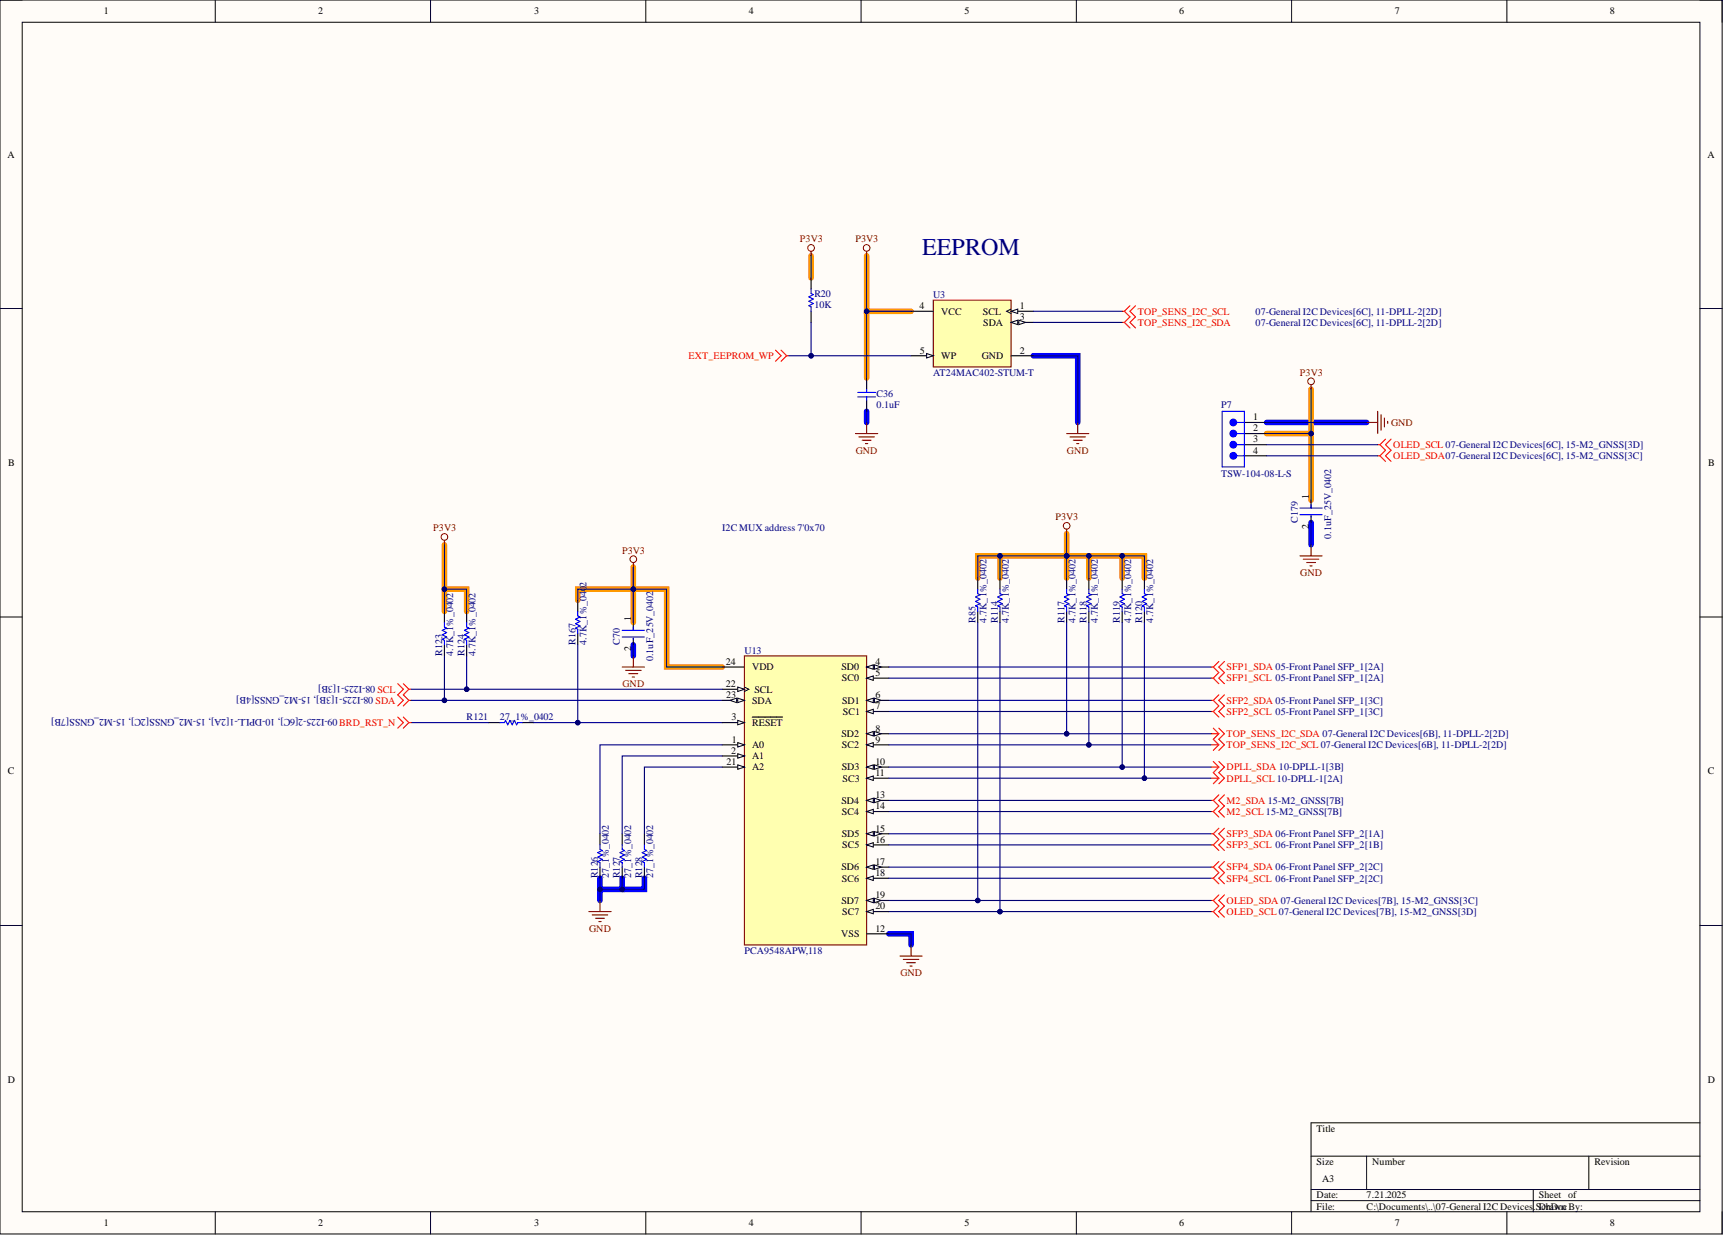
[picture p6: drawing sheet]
<svg xmlns="http://www.w3.org/2000/svg" width="393mm" height="282mm" viewBox="0 0 393 282" stroke-linecap="round" stroke-linejoin="round" font-family="sans-serif">
<defs><g id="words">
<text font-size="5.5" fill="#000080" x="210.5" y="58.2">EEPROM</text>
<g font-size="2.3">
<text x="23.7" y="3.3">1</text>
<text x="72.6" y="3.3">2</text>
<text x="121.9" y="3.3">3</text>
<text x="171" y="3.3">4</text>
<text x="220.2" y="3.3">5</text>
<text x="269.2" y="3.3">6</text>
<text x="318.4" y="3.3">7</text>
<text x="367.5" y="3.3">8</text>
<text x="1.7" y="35.9">A</text>
<text x="389.8" y="35.9">A</text>
<text x="209.9" y="70.5">4</text>
<text x="214.8" y="71.8">VCC</text>
<text x="224.4" y="71.8">SCL</text>
<text x="232.8" y="70.5">1</text>
<text x="224.5" y="74.3">SDA</text>
<text x="232.8" y="73.1">3</text>
<text x="210" y="80.7">5</text>
<text x="214.8" y="82">WP</text>
<text x="224.1" y="82">GND</text>
<text x="232.8" y="80.7">2</text>
<text x="286.1" y="95.9">1</text>
<text x="286.1" y="98.4">2</text>
<text x="286.1" y="101">3</text>
<text x="1.9" y="106.4">B</text>
<text x="286.1" y="103.5">4</text>
<text x="389.9" y="106.4">B</text>
<text x="298.8" y="113.9" transform="rotate(-90 298.8 113.9)">1</text>
<text x="298.8" y="120.8" transform="rotate(-90 298.8 120.8)">2</text>
<text x="144.1" y="141.8" transform="rotate(-90 144.1 141.8)">1</text>
<text x="144.1" y="148.7" transform="rotate(-90 144.1 148.7)">2</text>
<text x="165.7" y="151.7">24</text>
<text x="171.7" y="153">VDD</text>
<text x="192.1" y="153">SD0</text>
<text x="192.2" y="155.5">SC0</text>
<text x="199.9" y="151.7">4</text>
<text x="199.9" y="154.3">5</text>
<text x="165.7" y="156.8">22</text>
<text x="165.8" y="159.3">23</text>
<text x="171.7" y="160.6">SDA</text>
<text x="172.2" y="158.1">SCL</text>
<text x="192.3" y="160.6">SD1</text>
<text x="199.9" y="159.3">6</text>
<text x="199.9" y="161.9">7</text>
<text x="167" y="164.4">3</text>
<text x="171.7" y="165.7">RESET</text>
<text x="192.4" y="163.1">SC1</text>
<text x="199.9" y="167">8</text>
<text x="166.9" y="172">2</text>
<text x="167.1" y="169.5">1</text>
<text x="171.7" y="170.8">A0</text>
<text x="171.7" y="173.3">A1</text>
<text x="192.1" y="168.2">SD2</text>
<text x="192.2" y="170.8">SC2</text>
<text x="199.9" y="169.5">9</text>
<text x="1.8" y="176.8">C</text>
<text x="165.9" y="174.6">21</text>
<text x="171.7" y="175.8">A2</text>
<text x="192.2" y="175.8">SD3</text>
<text x="192.3" y="178.4">SC3</text>
<text x="199.9" y="174.6">10</text>
<text x="199.9" y="177.1">11</text>
<text x="389.9" y="176.8">C</text>
<text x="192.1" y="183.4">SD4</text>
<text x="192.2" y="186">SC4</text>
<text x="199.9" y="182.2">13</text>
<text x="199.9" y="184.7">14</text>
<text x="192.2" y="191.1">SD5</text>
<text x="199.9" y="189.8">15</text>
<text x="192.3" y="193.6">SC5</text>
<text x="199.9" y="197.4">17</text>
<text x="199.9" y="192.3">16</text>
<text x="192.1" y="198.7">SD6</text>
<text x="192.2" y="201.2">SC6</text>
<text x="199.9" y="199.9">18</text>
<text x="192.1" y="206.3">SD7</text>
<text x="192.3" y="208.8">SC7</text>
<text x="199.9" y="205">19</text>
<text x="199.9" y="207.6">20</text>
<text x="192" y="213.9">VSS</text>
<text x="199.9" y="212.6">12</text>
<text x="1.8" y="247.2">D</text>
<text x="389.9" y="247.2">D</text>
<text x="300.6" y="258.3">Title</text>
<text x="300.6" y="265.9">Size</text>
<text x="301.8" y="269.7">A3</text>
<text x="313.3" y="265.9">Number</text>
<text x="364" y="265.9">Revision</text>
<text x="300.6" y="273.5">Date:</text>
<text x="312" y="273.5">7.21.2025</text>
<text x="351.3" y="273.5">Sheet of</text>
<text x="23.7" y="279.9">1</text>
<text x="72.6" y="279.9">2</text>
<text x="121.9" y="279.9">3</text>
<text x="171" y="279.9">4</text>
<text x="220.2" y="279.9">5</text>
<text x="269.2" y="279.9">6</text>
<text x="300.6" y="276.1">File:</text>
<text x="312" y="276.1">C:\Documents\..\07-General I2C Devices.SchDocBy:</text>
<text x="318.4" y="279.9">7</text>
<text x="351.3" y="276.1">Drawn</text>
<text x="367.5" y="279.9">8</text>
</g>
<g font-size="2.3" fill="#800000">
<text x="182.6" y="55.3">P3V3</text>
<text x="195.3" y="55.3">P3V3</text>
<text x="296.8" y="85.8">P3V3</text>
<text x="317.6" y="97.2">GND</text>
<text x="195.4" y="103.5">GND</text>
<text x="243.6" y="103.5">GND</text>
<text x="241" y="118.7">P3V3</text>
<text x="98.9" y="121.3">P3V3</text>
<text x="142" y="126.4">P3V3</text>
<text x="296.9" y="131.4">GND</text>
<text x="142.1" y="156.8">GND</text>
<text x="134.5" y="212.6">GND</text>
<text x="205.5" y="222.8">GND</text>
</g>
<g font-size="2.3" fill="#000080">
<text x="185.9" y="67.7">R20</text>
<text x="185.9" y="70.3">10K</text>
<text x="213.1" y="68">U3</text>
<text x="286.6" y="71.8">07-General I2C Devices[6C], 11-DPLL-2[2D]</text>
<text x="286.6" y="74.3">07-General I2C Devices[6C], 11-DPLL-2[2D]</text>
<text x="213.1" y="85.8">AT24MAC402-STUM-T</text>
<text x="200.1" y="90.6">C36</text>
<text x="200.1" y="93.1">0.1uF</text>
<text x="278.8" y="93.1">P7</text>
<text x="278.8" y="108.9">TSW-104-08-L-S</text>
<text x="296.3" y="119.3" transform="rotate(-90 296.3 119.3)">C179</text>
<text x="164.9" y="121.3">I2C MUX address 7'0x70</text>
<text x="303.9" y="123.1" transform="rotate(-90 303.9 123.1)">0.1uF_25V_0402</text>
<text x="133.9" y="133.9" transform="rotate(-90 133.9 133.9)">2</text>
<text x="222.7" y="142.1" transform="rotate(-90 222.7 142.1)">R85</text>
<text x="225.2" y="142.1" transform="rotate(-90 225.2 142.1)">4.7K_1%_0402</text>
<text x="227.8" y="142.1" transform="rotate(-90 227.8 142.1)">R114</text>
<text x="230.3" y="142.1" transform="rotate(-90 230.3 142.1)">4.7K_1%_0402</text>
<text x="243" y="142.1" transform="rotate(-90 243 142.1)">R117</text>
<text x="245.5" y="142.1" transform="rotate(-90 245.5 142.1)">4.7K_1%_0402</text>
<text x="248.1" y="142.1" transform="rotate(-90 248.1 142.1)">R118</text>
<text x="250.6" y="142.1" transform="rotate(-90 250.6 142.1)">4.7K_1%_0402</text>
<text x="255.7" y="142.1" transform="rotate(-90 255.7 142.1)">R119</text>
<text x="258.2" y="142.1" transform="rotate(-90 258.2 142.1)">4.7K_1%_0402</text>
<text x="260.7" y="142.1" transform="rotate(-90 260.7 142.1)">R120</text>
<text x="263.3" y="142.1" transform="rotate(-90 263.3 142.1)">4.7K_1%_0402</text>
<text x="101" y="149.7" transform="rotate(-90 101 149.7)">R123</text>
<text x="103.5" y="149.7" transform="rotate(-90 103.5 149.7)">4.7K_1%_0402</text>
<text x="106" y="149.7" transform="rotate(-90 106 149.7)">R124</text>
<text x="108.6" y="149.7" transform="rotate(-90 108.6 149.7)">4.7K_1%_0402</text>
<text x="131.4" y="147.2" transform="rotate(-90 131.4 147.2)">R167</text>
<text x="133.9" y="147.2" transform="rotate(-90 133.9 147.2)">4.7K_1%_040</text>
<text x="141.5" y="147.2" transform="rotate(-90 141.5 147.2)">C70</text>
<text x="169.9" y="149.2">U13</text>
<text x="149.1" y="151" transform="rotate(-90 149.1 151)">0.1uF_25V_0402</text>
<text x="85.2" y="159.1" transform="rotate(-180 85.2 159.1)">08-I225-1[3B], 15-M2_GNSS[4B]</text>
<text x="85.6" y="156.6" transform="rotate(-180 85.6 156.6)">08-I225-1[3B]</text>
<text x="77" y="164.2" transform="rotate(-180 77 164.2)">09-I225-2[6C], 10-DPLL-1[2A], 15-M2_GNSS[2C], 15-M2_GNSS[7B]</text>
<text x="106.5" y="164.4">R121</text>
<text x="114.1" y="164.4">27_1%_0402</text>
<text x="136.5" y="200.4" transform="rotate(-90 136.5 200.4)">R126</text>
<text x="139" y="200.4" transform="rotate(-90 139 200.4)">27_1%_0402</text>
<text x="141.5" y="200.4" transform="rotate(-90 141.5 200.4)">R127</text>
<text x="144.1" y="200.4" transform="rotate(-90 144.1 200.4)">27_1%_0402</text>
<text x="146.6" y="200.4" transform="rotate(-90 146.6 200.4)">R128</text>
<text x="149.1" y="200.4" transform="rotate(-90 149.1 200.4)">27_1%_0402</text>
<text x="169.9" y="217.7">PCA9548APW,118</text>
</g>
<g font-size="2.3" fill="#f00">
<text x="259.7" y="71.8">TOP_SENS_I2C_SCL</text>
<text x="259.7" y="74.3">TOP_SENS_I2C_SDA</text>
<text x="157.2" y="82">EXT_EEPROM_WP</text>
<text x="318.1" y="102.3">OLED_SCL 07-General I2C Devices[6C], 15-M2_GNSS[3D]</text>
<text x="318.1" y="104.8">OLED_SDA07-General I2C Devices[6C], 15-M2_GNSS[3C]</text>
<text x="280" y="153">SFP1_SDA 05-Front Panel SFP_1[2A]</text>
<text x="280" y="155.5">SFP1_SCL 05-Front Panel SFP_1[2A]</text>
<text x="85.7" y="160.6">SDA</text>
<text x="86.2" y="158.1">SCL</text>
<text x="280" y="160.6">SFP2_SDA 05-Front Panel SFP_1[3C]</text>
<text x="77.4" y="165.7">BRD_RST_N</text>
<text x="280" y="163.1">SFP2_SCL 05-Front Panel SFP_1[3C]</text>
<text x="280" y="170.8">TOP_SENS_I2C_SCL 07-General I2C Devices[6B], 11-DPLL-2[2D]</text>
<text x="280" y="168.2">TOP_SENS_I2C_SDA 07-General I2C Devices[6B], 11-DPLL-2[2D]</text>
<text x="280" y="178.4">DPLL_SCL 10-DPLL-1[2A]</text>
<text x="280" y="175.8">DPLL_SDA 10-DPLL-1[3B]</text>
<text x="280" y="186">M2_SCL 15-M2_GNSS[7B]</text>
<text x="280" y="183.4">M2_SDA 15-M2_GNSS[7B]</text>
<text x="280" y="191.1">SFP3_SDA 06-Front Panel SFP_2[1A]</text>
<text x="280" y="193.6">SFP3_SCL 06-Front Panel SFP_2[1B]</text>
<text x="280" y="198.7">SFP4_SDA 06-Front Panel SFP_2[2C]</text>
<text x="280" y="201.2">SFP4_SCL 06-Front Panel SFP_2[2C]</text>
<text x="280" y="206.3">OLED_SDA 07-General I2C Devices[7B], 15-M2_GNSS[3C]</text>
<text x="280" y="208.8">OLED_SCL 07-General I2C Devices[7B], 15-M2_GNSS[3D]</text>
</g>
</g></defs>
<path d="M0 0h393.2v281.6h-393.2z" fill-rule="evenodd" fill="#fffcf8"/>
<path d="M0 0h393.2v281.6h-393.2z" fill="none" stroke="#000" stroke-width=".23"/>
<path d="M5.1 5.1h383v271.5h-383z" fill-rule="evenodd" fill="#fffcf8"/>
<g fill="none" stroke="#000" stroke-width=".23">
<path d="M0 0h5.1M5.1 5.1h383v271.5h-383zM49.1 0v5.1M98.3 0v5.1M147.4 0v5.1M196.6 0v5.1M245.7 0v5.1M294.9 0v5.1M344 0v5.1M388.1 0h5.1v5.1M0 70.4h5.1M388.1 70.4h5.1"/>
<path d="M0 140.8h5.1M388.1 140.8h5.1M0 211.2h5.1M388.1 211.2h5.1M388.1 256.3h-88.8v20.3M49.1 276.6v5M98.3 276.6v5M147.4 276.6v5M196.6 276.6v5M245.7 276.6v5M294.9 276.6v5M299.3 263.9h88.8"/>
<path d="M299.3 271.5h88.8M299.3 274h88.8M312 263.9v7.6M344 276.6v5M350 271.5v5.1M362.7 263.9v7.6M393.2 276.6v5"/>
</g>
<path d="M197.8 93.9v2.5M235.9 81.2h10.1v15.2M289.2 96.4h22.8M299.3 119.3v5M144.6 147.2v2.5M137 200.4v5.1M142 200.4v2.6h-5M147.1 200.4v2.6h-5.1M202.9 213.1h5.1v2.6" fill="none" stroke="#00f" stroke-width="1.3"/>
<g fill="none" stroke="#f90" stroke-width="1.3">
<path d="M185.2 58.4v5M197.8 58.4v12.6h10.2M197.8 71v15.3M289.2 99h10.1M299.3 88.8v25.4M101.5 134.5h5v5.1M101.5 124.3v15.3M131.9 137v-2.5h20.3v17.7h12.7M144.6 129.4v12.7M223.2 131.9v-5h38.1v5M228.3 126.9v5M243.5 121.8v10.1"/>
<path d="M248.6 126.9v5M256.2 126.9v5"/>
</g>
<g fill="none" stroke="#000" stroke-width=".25">
<path d="M101.5 139.6v2.5M106.5 139.6v2.5M243.5 131.9v2.6M243.5 139.6v2.5M248.6 131.9v2.6M248.6 139.6v2.5M256.2 131.9v2.6M256.2 139.6v2.5M261.3 131.9v2.6M261.3 139.6v2.5M101.5 147.2v2.5M106.5 147.2v2.5"/>
<path d="M144.6 142.1v1.8M144.6 145.6v1.6M111.6 164.9h2.5M119.2 164.9h2.6M137 190.3v2.5M137 197.9v2.5M142 190.3v2.5M142 197.9v2.5M147.1 190.3v2.5M147.1 197.9v2.5"/>
</g>
<g fill="none" stroke="#00f" stroke-width=".25">
<path d="M243.5 134.5v1l.5 .2-1 .6 1 .5-1 .5 1 .5-1 .5 .5 .2v1.1M248.6 134.5v1l.5 .2-1 .6 1 .5-1 .5 1 .5-1 .5 .5 .2v1.1M256.2 134.5v1l.5 .2-1 .6 1 .5-1 .5 1 .5-1 .5 .5 .2v1.1M261.3 134.5v1l.5 .2-1.1 .6 1.1 .5-1.1 .5 1.1 .5-1.1 .5 .6 .2v1.1M101.5 142.1v1l.5 .3-1 .5 1 .5-1 .5 1 .5-1 .5 .5 .2v1.1M106.5 142.1v1l.5 .3-1 .5 1 .5-1 .5 1 .5-1 .5 .5 .2v1.1M142 143.9h5.1M142 145.4h5.1M144.6 143.1v.8M144.6 145.6v.3M114.1 164.9h1.1l.2-.5 .5 1 .5-1 .5 1 .5-1 .5 1 .3-.5h1M137 192.8v1l.5 .3-1 .5 1 .5-1 .5 1 .5-1 .5 .5 .3v1"/>
<path d="M142 192.8v1l.5 .3-1 .5 1 .5-1 .5 1 .5-1 .5 .5 .3v1M147.1 192.8v1l.5 .3-1 .5 1 .5-1 .5 1 .5-1 .5 .5 .3v1"/>
</g>
<g fill="none" stroke="#800000" stroke-width=".25">
<path d="M101.5 123.3v1M144.6 128.4v1M243.5 120.8v1M142 152.2h5.1M142.8 153h3.6M143.6 153.8h2M144.3 154.5h.5M144.6 149.7v2.5M134.4 208.1h5.1M135.2 208.8h3.5M136 209.6h2M136.7 210.3h.5"/>
<path d="M137 205.5v2.6M205.5 218.2h5M206.2 219h3.6M207 219.7h2M208 215.7v2.5M207.7 220.5h.5"/>
</g>
<g fill="none" stroke="#800000" stroke-width=".23">
<circle cx="101.5" cy="122.6" r=".76"/>
<circle cx="144.6" cy="127.6" r=".76"/>
<circle cx="243.5" cy="120" r=".76"/>
</g>
<g fill="none" stroke="#f00" stroke-width=".25">
<path d="M90.8 156l1.3 1.3-1.3 1.3 1.3 1.3-1.3 1.2M92.1 156l1.2 1.3M93.3 157.3l-1.2 1.3 1.2 1.3M93.3 157.3h.5M93.3 159.9l-1.2 1.2M93.3 159.9h.5M276.5 177.6h1.8M276.5 175.1h1.8M276.5 170h1.8M276.5 167.5h1.8M277 173.8l1.3 1.3M277 166.2l1.3 1.3"/>
<path d="M278.3 177.6l-1.3 1.3M278.3 175.1l-1.3 1.2 1.3 1.3M278.3 173.8l1.2 1.3-1.2 1.2 1.2 1.3-1.2 1.3M278.3 170l-1.3 1.3M278.3 167.5l-1.3 1.2 1.3 1.3M278.3 166.2l1.2 1.3-1.2 1.2 1.2 1.3-1.2 1.3"/>
</g>
<path d="M213.1 68.5h17.7v15.2h-17.7z" fill-rule="evenodd" fill="#ffffb0"/>
<path d="M213.1 68.5h17.7v15.2h-17.7z" fill="none" stroke="#800000" stroke-width=".25"/>
<path d="M208 71h5.1M230.8 71h5.1" fill="none" stroke="#000" stroke-width=".25"/>
<path d="M230.8 71l1.5-.5v1.1z" fill="#f8fcff"/>
<path d="M230.8 71l1.5-.5v1.1zM230.8 70.5l-1 .5 1 .6" fill="none" stroke="#000" stroke-width=".23"/>
<path d="M230.8 73.6h5.1" fill="none" stroke="#000" stroke-width=".25"/>
<path d="M230.8 73.6l1.5-.5v1z" fill="#f8fcff"/>
<path d="M230.8 73.6l1.5-.5v1z" fill="none" stroke="#000" stroke-width=".23"/>
<path d="M232.6 73.1l1.5 .5-1.5 .5z" fill="#f8fcff"/>
<path d="M232.6 73.1l1.5 .5-1.5 .5z" fill="none" stroke="#000" stroke-width=".23"/>
<path d="M208 81.2h5.1" fill="none" stroke="#000" stroke-width=".25"/>
<path d="M211.5 80.7l1.6 .5-1.6 .5z" fill="#f8fcff"/>
<path d="M211.5 80.7l1.6 .5-1.6 .5z" fill="none" stroke="#000" stroke-width=".23"/>
<path d="M185.2 63.4v2.6M185.2 71v2.6M197.8 86.3v2.5M197.8 91.3v2.6M230.8 81.2h5.1M131.9 137v2.6M131.9 144.6v2.6" fill="none" stroke="#000" stroke-width=".25"/>
<g fill="none" stroke="#f00" stroke-width=".25">
<path d="M177 79.9l1.3 1.3-1.3 1.3M178.3 79.9l1.3 1.3M256.2 73.6h.5M256.2 71h.5M256.7 73.6l1.3 1.3M256.7 71l1.3 1.3-1.3 1.3M258 69.8l-1.3 1.2M259.2 69.8l-1.2 1.2 1.2 1.3-1.2 1.3 1.2 1.3M179.6 81.2l-1.3 1.3M179.6 81.2h.5M276.5 152.2h.5M276.5 154.8h.5"/>
<path d="M276.5 159.9h.5M277 152.2l1.3 1.3-1.3 1.3M277 154.8l1.3 1.2M277 159.9l1.3 1.2-1.3 1.3M278.3 151l-1.3 1.2M278.3 158.6l-1.3 1.3M279.5 151l-1.2 1.2 1.2 1.3-1.2 1.3 1.2 1.2M279.5 158.6l-1.2 1.3 1.2 1.2-1.2 1.3 1.2 1.3M276.5 162.4h.5M277 162.4l1.3 1.3"/>
</g>
<g fill="none" stroke="#800000" stroke-width=".23">
<circle cx="185.2" cy="56.6" r=".76"/>
<circle cx="197.8" cy="56.6" r=".76"/>
</g>
<path d="M185.2 57.3v1.1M197.8 57.3v1.1M195.3 99h5.1M196.1 99.7h3.5M197.8 96.4v2.6M243.5 99h5.1M244.3 99.7h3.5M246 96.4v2.6M196.8 100.5h2.1M197.6 101.2h.5M245 100.5h2.1M245.8 101.2h.5" fill="none" stroke="#800000" stroke-width=".25"/>
<path d="M185.2 66v1l.5 .2-1 .5 1 .6-1 .5 1 .5-1 .5 .5 .2v1M195.8 89.6h4.1M195.8 90.6h4.1M197.8 88.8v.8M197.8 90.6v.7M131.9 139.6v1l.5 .2-1 .5 1 .5-1 .5 1 .6-1 .5 .5 .2v1" fill="none" stroke="#00f" stroke-width=".25"/>
<path d="M169.9 149.7h27.9v66h-27.9z" fill-rule="evenodd" fill="#ffffb0"/>
<path d="M169.9 149.7h27.9v66h-27.9z" fill="none" stroke="#800000" stroke-width=".25"/>
<path d="M164.9 152.2h5M197.8 152.2h5.1" fill="none" stroke="#000" stroke-width=".25"/>
<path d="M197.8 152.2l1.6-.5v1z" fill="#f8fcff"/>
<path d="M197.8 152.2l1.6-.5v1z" fill="none" stroke="#000" stroke-width=".23"/>
<path d="M199.6 151.7l1.5 .5-1.5 .5z" fill="#f8fcff"/>
<path d="M199.6 151.7l1.5 .5-1.5 .5z" fill="none" stroke="#000" stroke-width=".23"/>
<path d="M197.8 159.9h5.1" fill="none" stroke="#000" stroke-width=".25"/>
<path d="M197.8 159.9l1.6-.6v1.1z" fill="#f8fcff"/>
<path d="M197.8 159.9l1.6-.6v1.1z" fill="none" stroke="#000" stroke-width=".23"/>
<path d="M199.6 159.3l1.5 .6-1.5 .5z" fill="#f8fcff"/>
<path d="M199.6 159.3l1.5 .6-1.5 .5z" fill="none" stroke="#000" stroke-width=".23"/>
<path d="M197.8 167.5h5.1" fill="none" stroke="#000" stroke-width=".25"/>
<path d="M197.8 167.5l1.6-.5v1z" fill="#f8fcff"/>
<path d="M197.8 167.5l1.6-.5v1z" fill="none" stroke="#000" stroke-width=".23"/>
<path d="M199.6 167l1.5 .5-1.5 .5z" fill="#f8fcff"/>
<path d="M199.6 167l1.5 .5-1.5 .5z" fill="none" stroke="#000" stroke-width=".23"/>
<path d="M197.8 175.1h5.1" fill="none" stroke="#000" stroke-width=".25"/>
<path d="M197.8 175.1l1.6-.5v1z" fill="#f8fcff"/>
<path d="M197.8 175.1l1.6-.5v1z" fill="none" stroke="#000" stroke-width=".23"/>
<path d="M199.6 174.6l1.5 .5-1.5 .5z" fill="#f8fcff"/>
<path d="M199.6 174.6l1.5 .5-1.5 .5z" fill="none" stroke="#000" stroke-width=".23"/>
<path d="M197.8 182.7h5.1" fill="none" stroke="#000" stroke-width=".25"/>
<path d="M197.8 182.7l1.6-.5v1z" fill="#f8fcff"/>
<path d="M197.8 182.7l1.6-.5v1z" fill="none" stroke="#000" stroke-width=".23"/>
<path d="M199.6 182.2l1.5 .5-1.5 .5z" fill="#f8fcff"/>
<path d="M199.6 182.2l1.5 .5-1.5 .5z" fill="none" stroke="#000" stroke-width=".23"/>
<path d="M197.8 190.3h5.1" fill="none" stroke="#000" stroke-width=".25"/>
<path d="M197.8 190.3l1.6-.5v1z" fill="#f8fcff"/>
<path d="M197.8 190.3l1.6-.5v1z" fill="none" stroke="#000" stroke-width=".23"/>
<path d="M199.6 189.8l1.5 .5-1.5 .5z" fill="#f8fcff"/>
<path d="M199.6 189.8l1.5 .5-1.5 .5z" fill="none" stroke="#000" stroke-width=".23"/>
<path d="M197.8 197.9h5.1" fill="none" stroke="#000" stroke-width=".25"/>
<path d="M197.8 197.9l1.6-.5v1z" fill="#f8fcff"/>
<path d="M197.8 197.9l1.6-.5v1z" fill="none" stroke="#000" stroke-width=".23"/>
<path d="M199.6 197.4l1.5 .5-1.5 .5z" fill="#f8fcff"/>
<path d="M199.6 197.4l1.5 .5-1.5 .5z" fill="none" stroke="#000" stroke-width=".23"/>
<path d="M197.8 205.5h5.1" fill="none" stroke="#000" stroke-width=".25"/>
<path d="M197.8 205.5l1.6-.5v1z" fill="#f8fcff"/>
<path d="M197.8 205.5l1.6-.5v1z" fill="none" stroke="#000" stroke-width=".23"/>
<path d="M199.6 205l1.5 .5-1.5 .5z" fill="#f8fcff"/>
<path d="M199.6 205l1.5 .5-1.5 .5z" fill="none" stroke="#000" stroke-width=".23"/>
<path d="M197.8 154.8h5.1" fill="none" stroke="#000" stroke-width=".25"/>
<path d="M197.8 154.8l1.6-.5v1z" fill="#f8fcff"/>
<path d="M197.8 154.8l1.6-.5v1z" fill="none" stroke="#000" stroke-width=".23"/>
<path d="M197.8 162.4h5.1" fill="none" stroke="#000" stroke-width=".25"/>
<path d="M197.8 162.4l1.6-.5v1z" fill="#f8fcff"/>
<path d="M197.8 162.4l1.6-.5v1z" fill="none" stroke="#000" stroke-width=".23"/>
<path d="M197.8 170h5.1" fill="none" stroke="#000" stroke-width=".25"/>
<path d="M197.8 170l1.6-.5v1z" fill="#f8fcff"/>
<path d="M197.8 170l1.6-.5v1z" fill="none" stroke="#000" stroke-width=".23"/>
<path d="M197.8 177.6h5.1" fill="none" stroke="#000" stroke-width=".25"/>
<path d="M197.8 177.6l1.6-.5v1z" fill="#f8fcff"/>
<path d="M197.8 177.6l1.6-.5v1z" fill="none" stroke="#000" stroke-width=".23"/>
<path d="M197.8 185.2h5.1" fill="none" stroke="#000" stroke-width=".25"/>
<path d="M197.8 185.2l1.6-.5v1z" fill="#f8fcff"/>
<path d="M197.8 185.2l1.6-.5v1z" fill="none" stroke="#000" stroke-width=".23"/>
<path d="M197.8 192.8h5.1" fill="none" stroke="#000" stroke-width=".25"/>
<path d="M197.8 192.8l1.6-.5v1z" fill="#f8fcff"/>
<path d="M197.8 192.8l1.6-.5v1z" fill="none" stroke="#000" stroke-width=".23"/>
<path d="M197.8 200.4h5.1" fill="none" stroke="#000" stroke-width=".25"/>
<path d="M197.8 200.4l1.6-.5v1.1z" fill="#f8fcff"/>
<path d="M197.8 200.4l1.6-.5v1.1z" fill="none" stroke="#000" stroke-width=".23"/>
<path d="M197.8 208.1h5.1" fill="none" stroke="#000" stroke-width=".25"/>
<path d="M197.8 208.1l1.6-.5v1z" fill="#f8fcff"/>
<path d="M197.8 208.1l1.6-.5v1z" fill="none" stroke="#000" stroke-width=".23"/>
<path d="M164.9 164.9h5" fill="none" stroke="#000" stroke-width=".25"/>
<path d="M168.4 164.4l1.5 .5-1.5 .5z" fill="#f8fcff"/>
<path d="M168.4 164.4l1.5 .5-1.5 .5z" fill="none" stroke="#000" stroke-width=".23"/>
<path d="M164.9 170h5M171.7 163.7h7" fill="none" stroke="#000" stroke-width=".25"/>
<path d="M168.4 169.5l1.5 .5-1.5 .5z" fill="#f8fcff"/>
<path d="M168.4 169.5l1.5 .5-1.5 .5z" fill="none" stroke="#000" stroke-width=".23"/>
<path d="M164.9 172.5h5" fill="none" stroke="#000" stroke-width=".25"/>
<path d="M168.4 172l1.5 .5-1.5 .5z" fill="#f8fcff"/>
<path d="M168.4 172l1.5 .5-1.5 .5z" fill="none" stroke="#000" stroke-width=".23"/>
<path d="M164.9 175.1h5" fill="none" stroke="#000" stroke-width=".25"/>
<path d="M168.4 174.6l1.5 .5-1.5 .5z" fill="#f8fcff"/>
<path d="M168.4 174.6l1.5 .5-1.5 .5z" fill="none" stroke="#000" stroke-width=".23"/>
<path d="M164.9 157.3h5" fill="none" stroke="#000" stroke-width=".25"/>
<path d="M168.4 156.8l1.5 .5-1.5 .5z" fill="#f8fcff"/>
<path d="M168.4 156.8l1.5 .5-1.5 .5zM169.9 156.8l1.1 .5-1.1 .5" fill="none" stroke="#000" stroke-width=".23"/>
<path d="M164.9 159.9h5" fill="none" stroke="#000" stroke-width=".25"/>
<path d="M168.4 159.3l1.5 .6-1.5 .5z" fill="#f8fcff"/>
<path d="M168.4 159.3l1.5 .6-1.5 .5z" fill="none" stroke="#000" stroke-width=".23"/>
<path d="M166.6 159.9l1.6-.6v1.1z" fill="#f8fcff"/>
<path d="M166.6 159.9l1.6-.6v1.1z" fill="none" stroke="#000" stroke-width=".23"/>
<path d="M284.1 96.4h5.1M284.1 99h5.1M284.1 101.5h5.1M284.1 104h5.1M197.8 213.1h5.1" fill="none" stroke="#000" stroke-width=".25"/>
<g fill="none" stroke="#f00" stroke-width=".25">
<path d="M276.5 185.2h.5M276.5 182.7h.5M276.5 190.3h.5M276.5 192.8h.5M276.5 197.9h.5M277 185.2l1.3 1.3M277 182.7l1.3 1.3-1.3 1.2M277 190.3l1.3 1.3-1.3 1.2M277 192.8l1.3 1.3M277 197.9l1.3 1.3-1.3 1.2M278.3 181.4l-1.3 1.3M278.3 189l-1.3 1.3"/>
<path d="M278.3 196.6l-1.3 1.3M279.5 181.4l-1.2 1.3 1.2 1.3-1.2 1.2 1.2 1.3M279.5 189l-1.2 1.3 1.2 1.3-1.2 1.2 1.2 1.3M279.5 196.6l-1.2 1.3 1.2 1.3-1.2 1.2 1.2 1.3M276.5 200.4h.5M277 200.4l1.3 1.3"/>
</g>
<path d="M282.3 96.4h1.8" fill="none" stroke="#00f" stroke-width=".25"/>
<circle cx="281.5" cy="96.4" r=".76" fill="#00f"/>
<g fill="none" stroke="#00f" stroke-width=".25">
<path d="M279 93.9h5.1v12.7h-5.1zM282.3 99h1.8"/>
<circle cx="281.5" cy="96.4" r=".76"/>
</g>
<circle cx="281.5" cy="99" r=".76" fill="#00f"/>
<g fill="none" stroke="#00f" stroke-width=".25">
<path d="M282.3 101.5h1.8M282.3 104h1.8"/>
<circle cx="281.5" cy="99" r=".76"/>
</g>
<circle cx="281.5" cy="101.5" r=".76" fill="#00f"/>
<circle cx="281.5" cy="101.5" r=".76" fill="none" stroke="#00f" stroke-width=".25"/>
<circle cx="281.5" cy="104" r=".76" fill="#00f"/>
<g fill="none" stroke="#00f" stroke-width=".25">
<path d="M296.8 116h5M296.8 117.5h5M299.3 115.2v.8M299.3 117.7v.3M223.2 134.5v1l.5 .2-1 .6 1 .5-1 .5 1 .5-1 .5 .5 .2v1.1M228.3 134.5v1l.5 .2-1 .6 1 .5-1 .5 1 .5-1 .5 .5 .2v1.1"/>
<circle cx="281.5" cy="104" r=".76"/>
</g>
<circle cx="299.3" cy="87" r=".76" fill="none" stroke="#800000" stroke-width=".23"/>
<path d="M299.3 87.8v1M312 96.4h2.5M314.5 93.9v5.1M315.3 94.6v3.6M316 95.4v2M316.8 96.2v.5M296.8 126.9h5M297.5 127.6h3.6M298.3 128.4h2M299.1 129.2h.5M299.3 124.3v2.6" fill="none" stroke="#800000" stroke-width=".25"/>
<path d="M299.3 114.2v1.8M299.3 117.7v1.6M223.2 131.9v2.6M223.2 139.6v2.5M228.3 131.9v2.6M228.3 139.6v2.5" fill="none" stroke="#000" stroke-width=".25"/>
<path d="M314.5 101.5h.5M314.5 104h.5M315 101.5l1.3 1.3-1.3 1.2M315 104l1.3 1.3M316.3 100.2l-1.3 1.3M317.6 100.2l-1.3 1.3 1.3 1.3-1.3 1.2 1.3 1.3M276.5 205.5h.5M276.5 208.1h.5M277 205.5l1.3 1.3-1.3 1.3M277 208.1l1.3 1.2M278.3 204.3l-1.3 1.2M279.5 204.3l-1.2 1.2 1.2 1.3-1.2 1.3 1.2 1.2" fill="none" stroke="#f00" stroke-width=".25"/>
<path d="M142 200.4v2.6h-5" fill="none" stroke="#000080" stroke-width=".25"/>
<circle cx="137" cy="203" r=".51" fill="#000080"/>
<circle cx="137" cy="203" r=".51" fill="none" stroke="#000080" stroke-width=".23"/>
<circle cx="142" cy="203" r=".51" fill="#000080"/>
<circle cx="142" cy="203" r=".51" fill="none" stroke="#000080" stroke-width=".23"/>
<path d="M147.1 200.4v2.6h-5.1" fill="none" stroke="#000080" stroke-width=".25"/>
<circle cx="142" cy="203" r=".51" fill="#000080"/>
<circle cx="142" cy="203" r=".51" fill="none" stroke="#000080" stroke-width=".23"/>
<path d="M101.5 134.5h5v5.1M144.6 147.2v2.5M93.8 164.9h17.8" fill="none" stroke="#000080" stroke-width=".25"/>
<circle cx="101.5" cy="134.5" r=".51" fill="#000080"/>
<circle cx="101.5" cy="134.5" r=".51" fill="none" stroke="#000080" stroke-width=".23"/>
<path d="M106.5 149.7v7.6" fill="none" stroke="#000080" stroke-width=".25"/>
<circle cx="106.5" cy="157.3" r=".51" fill="#000080"/>
<circle cx="106.5" cy="157.3" r=".51" fill="none" stroke="#000080" stroke-width=".23"/>
<path d="M256.2 126.9v5" fill="none" stroke="#000080" stroke-width=".25"/>
<circle cx="256.2" cy="126.9" r=".51" fill="#000080"/>
<circle cx="256.2" cy="126.9" r=".51" fill="none" stroke="#000080" stroke-width=".23"/>
<path d="M248.6 126.9v5" fill="none" stroke="#000080" stroke-width=".25"/>
<circle cx="248.6" cy="126.9" r=".51" fill="#000080"/>
<circle cx="248.6" cy="126.9" r=".51" fill="none" stroke="#000080" stroke-width=".23"/>
<path d="M243.5 126.9v5" fill="none" stroke="#000080" stroke-width=".25"/>
<circle cx="243.5" cy="126.9" r=".51" fill="#000080"/>
<circle cx="243.5" cy="126.9" r=".51" fill="none" stroke="#000080" stroke-width=".23"/>
<path d="M243.5 142.1v25.4" fill="none" stroke="#000080" stroke-width=".25"/>
<circle cx="243.5" cy="167.5" r=".51" fill="#000080"/>
<circle cx="243.5" cy="167.5" r=".51" fill="none" stroke="#000080" stroke-width=".23"/>
<path d="M248.6 142.1v27.9" fill="none" stroke="#000080" stroke-width=".25"/>
<circle cx="248.6" cy="170" r=".51" fill="#000080"/>
<circle cx="248.6" cy="170" r=".51" fill="none" stroke="#000080" stroke-width=".23"/>
<path d="M256.2 142.1v33" fill="none" stroke="#000080" stroke-width=".25"/>
<circle cx="256.2" cy="175.1" r=".51" fill="#000080"/>
<circle cx="256.2" cy="175.1" r=".51" fill="none" stroke="#000080" stroke-width=".23"/>
<path d="M261.3 142.1v35.5" fill="none" stroke="#000080" stroke-width=".25"/>
<circle cx="261.3" cy="177.6" r=".51" fill="#000080"/>
<circle cx="261.3" cy="177.6" r=".51" fill="none" stroke="#000080" stroke-width=".23"/>
<path d="M197.8 58.4v12.6h10.2M235.9 71h20.3M235.9 73.6h20.3M235.9 81.2h10.1v15.2" fill="none" stroke="#000080" stroke-width=".25"/>
<circle cx="197.8" cy="71" r=".51" fill="#000080"/>
<circle cx="197.8" cy="71" r=".51" fill="none" stroke="#000080" stroke-width=".23"/>
<path d="M197.8 71v15.3" fill="none" stroke="#000080" stroke-width=".25"/>
<circle cx="197.8" cy="71" r=".51" fill="#000080"/>
<circle cx="197.8" cy="71" r=".51" fill="none" stroke="#000080" stroke-width=".23"/>
<path d="M185.2 58.4v5M185.2 73.6v7.6h22.8" fill="none" stroke="#000080" stroke-width=".25"/>
<circle cx="185.2" cy="81.2" r=".51" fill="#000080"/>
<circle cx="185.2" cy="81.2" r=".51" fill="none" stroke="#000080" stroke-width=".23"/>
<path d="M180.1 81.2h5.1M197.8 93.9v2.5" fill="none" stroke="#000080" stroke-width=".25"/>
<circle cx="185.2" cy="81.2" r=".51" fill="#000080"/>
<circle cx="185.2" cy="81.2" r=".51" fill="none" stroke="#000080" stroke-width=".23"/>
<path d="M144.6 134.5h-12.7v2.5" fill="none" stroke="#000080" stroke-width=".25"/>
<circle cx="144.6" cy="134.5" r=".51" fill="#000080"/>
<circle cx="144.6" cy="134.5" r=".51" fill="none" stroke="#000080" stroke-width=".23"/>
<path d="M131.9 147.2v17.7h-10.1" fill="none" stroke="#000080" stroke-width=".25"/>
<circle cx="131.9" cy="164.9" r=".51" fill="#000080"/>
<circle cx="131.9" cy="164.9" r=".51" fill="none" stroke="#000080" stroke-width=".23"/>
<path d="M144.6 134.5h7.6v17.7h12.7" fill="none" stroke="#000080" stroke-width=".25"/>
<circle cx="144.6" cy="134.5" r=".51" fill="#000080"/>
<circle cx="144.6" cy="134.5" r=".51" fill="none" stroke="#000080" stroke-width=".23"/>
<path d="M131.9 164.9h33M164.9 170h-27.9v20.3M164.9 172.5h-22.9v17.8M164.9 175.1h-17.8v15.2M202.9 213.1h5.1v2.6" fill="none" stroke="#000080" stroke-width=".25"/>
<circle cx="131.9" cy="164.9" r=".51" fill="#000080"/>
<circle cx="131.9" cy="164.9" r=".51" fill="none" stroke="#000080" stroke-width=".23"/>
<path d="M101.5 149.7v10.2" fill="none" stroke="#000080" stroke-width=".25"/>
<circle cx="101.5" cy="159.9" r=".51" fill="#000080"/>
<circle cx="101.5" cy="159.9" r=".51" fill="none" stroke="#000080" stroke-width=".23"/>
<path d="M243.5 121.8v5.1M202.9 159.9h73.6M202.9 154.8h73.6M202.9 152.2h73.6M202.9 162.4h73.6M202.9 182.7h73.6M202.9 185.2h73.6" fill="none" stroke="#000080" stroke-width=".25"/>
<circle cx="243.5" cy="126.9" r=".51" fill="#000080"/>
<circle cx="243.5" cy="126.9" r=".51" fill="none" stroke="#000080" stroke-width=".23"/>
<path d="M289.2 99h10.1M299.3 119.3v5M202.9 190.3h73.6M202.9 192.8h73.6M202.9 197.9h73.6M202.9 200.4h73.6" fill="none" stroke="#000080" stroke-width=".25"/>
<circle cx="299.3" cy="99" r=".51" fill="#000080"/>
<circle cx="299.3" cy="99" r=".51" fill="none" stroke="#000080" stroke-width=".23"/>
<path d="M289.2 96.4h22.8M228.3 126.9v5" fill="none" stroke="#000080" stroke-width=".25"/>
<circle cx="228.3" cy="126.9" r=".51" fill="#000080"/>
<circle cx="228.3" cy="126.9" r=".51" fill="none" stroke="#000080" stroke-width=".23"/>
<path d="M223.2 142.1v63.4" fill="none" stroke="#000080" stroke-width=".25"/>
<circle cx="223.2" cy="205.5" r=".51" fill="#000080"/>
<circle cx="223.2" cy="205.5" r=".51" fill="none" stroke="#000080" stroke-width=".23"/>
<path d="M228.3 142.1v66" fill="none" stroke="#000080" stroke-width=".25"/>
<circle cx="228.3" cy="208.1" r=".51" fill="#000080"/>
<circle cx="228.3" cy="208.1" r=".51" fill="none" stroke="#000080" stroke-width=".23"/>
<path d="M289.2 101.5h25.3M289.2 104h25.3M93.8 159.9h71.1" fill="none" stroke="#000080" stroke-width=".25"/>
<path d="M90.8 163.7l1.3 1.2-1.3 1.3M92.1 163.7l1.2 1.2M93.3 164.9l-1.2 1.3M93.3 164.9h.5" fill="none" stroke="#f00" stroke-width=".25"/>
<circle cx="101.5" cy="159.9" r=".51" fill="#000080"/>
<circle cx="101.5" cy="159.9" r=".51" fill="none" stroke="#000080" stroke-width=".23"/>
<path d="M93.8 157.3h71.1" fill="none" stroke="#000080" stroke-width=".25"/>
<circle cx="106.5" cy="157.3" r=".51" fill="#000080"/>
<circle cx="106.5" cy="157.3" r=".51" fill="none" stroke="#000080" stroke-width=".23"/>
<path d="M202.9 208.1h73.6" fill="none" stroke="#000080" stroke-width=".25"/>
<circle cx="228.3" cy="208.1" r=".51" fill="#000080"/>
<circle cx="228.3" cy="208.1" r=".51" fill="none" stroke="#000080" stroke-width=".23"/>
<path d="M202.9 205.5h73.6" fill="none" stroke="#000080" stroke-width=".25"/>
<circle cx="223.2" cy="205.5" r=".51" fill="#000080"/>
<circle cx="223.2" cy="205.5" r=".51" fill="none" stroke="#000080" stroke-width=".23"/>
<path d="M202.9 177.6h73.6" fill="none" stroke="#000080" stroke-width=".25"/>
<circle cx="261.3" cy="177.6" r=".51" fill="#000080"/>
<circle cx="261.3" cy="177.6" r=".51" fill="none" stroke="#000080" stroke-width=".23"/>
<path d="M202.9 175.1h73.6" fill="none" stroke="#000080" stroke-width=".25"/>
<circle cx="256.2" cy="175.1" r=".51" fill="#000080"/>
<circle cx="256.2" cy="175.1" r=".51" fill="none" stroke="#000080" stroke-width=".23"/>
<path d="M202.9 170h73.6" fill="none" stroke="#000080" stroke-width=".25"/>
<circle cx="248.6" cy="170" r=".51" fill="#000080"/>
<circle cx="248.6" cy="170" r=".51" fill="none" stroke="#000080" stroke-width=".23"/>
<path d="M202.9 167.5h73.6" fill="none" stroke="#000080" stroke-width=".25"/>
<circle cx="243.5" cy="167.5" r=".51" fill="#000080"/>
<circle cx="243.5" cy="167.5" r=".51" fill="none" stroke="#000080" stroke-width=".23"/>
<path d="M243.5 126.9h-20.3v5" fill="none" stroke="#000080" stroke-width=".25"/>
<circle cx="243.5" cy="126.9" r=".51" fill="#000080"/>
<circle cx="243.5" cy="126.9" r=".51" fill="none" stroke="#000080" stroke-width=".23"/>
<circle cx="228.3" cy="126.9" r=".51" fill="#000080"/>
<circle cx="228.3" cy="126.9" r=".51" fill="none" stroke="#000080" stroke-width=".23"/>
<path d="M243.5 126.9h17.8v5" fill="none" stroke="#000080" stroke-width=".25"/>
<circle cx="243.5" cy="126.9" r=".51" fill="#000080"/>
<circle cx="243.5" cy="126.9" r=".51" fill="none" stroke="#000080" stroke-width=".23"/>
<circle cx="248.6" cy="126.9" r=".51" fill="#000080"/>
<circle cx="248.6" cy="126.9" r=".51" fill="none" stroke="#000080" stroke-width=".23"/>
<circle cx="256.2" cy="126.9" r=".51" fill="#000080"/>
<circle cx="256.2" cy="126.9" r=".51" fill="none" stroke="#000080" stroke-width=".23"/>
<path d="M101.5 124.3v15.3" fill="none" stroke="#000080" stroke-width=".25"/>
<circle cx="101.5" cy="134.5" r=".51" fill="#000080"/>
<circle cx="101.5" cy="134.5" r=".51" fill="none" stroke="#000080" stroke-width=".23"/>
<path d="M137 200.4v5.1" fill="none" stroke="#000080" stroke-width=".25"/>
<circle cx="137" cy="203" r=".51" fill="#000080"/>
<circle cx="137" cy="203" r=".51" fill="none" stroke="#000080" stroke-width=".23"/>
<path d="M144.6 129.4v12.7" fill="none" stroke="#000080" stroke-width=".25"/>
<circle cx="144.6" cy="134.5" r=".51" fill="#000080"/>
<circle cx="144.6" cy="134.5" r=".51" fill="none" stroke="#000080" stroke-width=".23"/>
<path d="M299.3 88.8v25.4" fill="none" stroke="#000080" stroke-width=".25"/>
<circle cx="299.3" cy="99" r=".51" fill="#000080"/>
<circle cx="299.3" cy="99" r=".51" fill="none" stroke="#000080" stroke-width=".23"/>
<use href="#words"/>
</svg>
